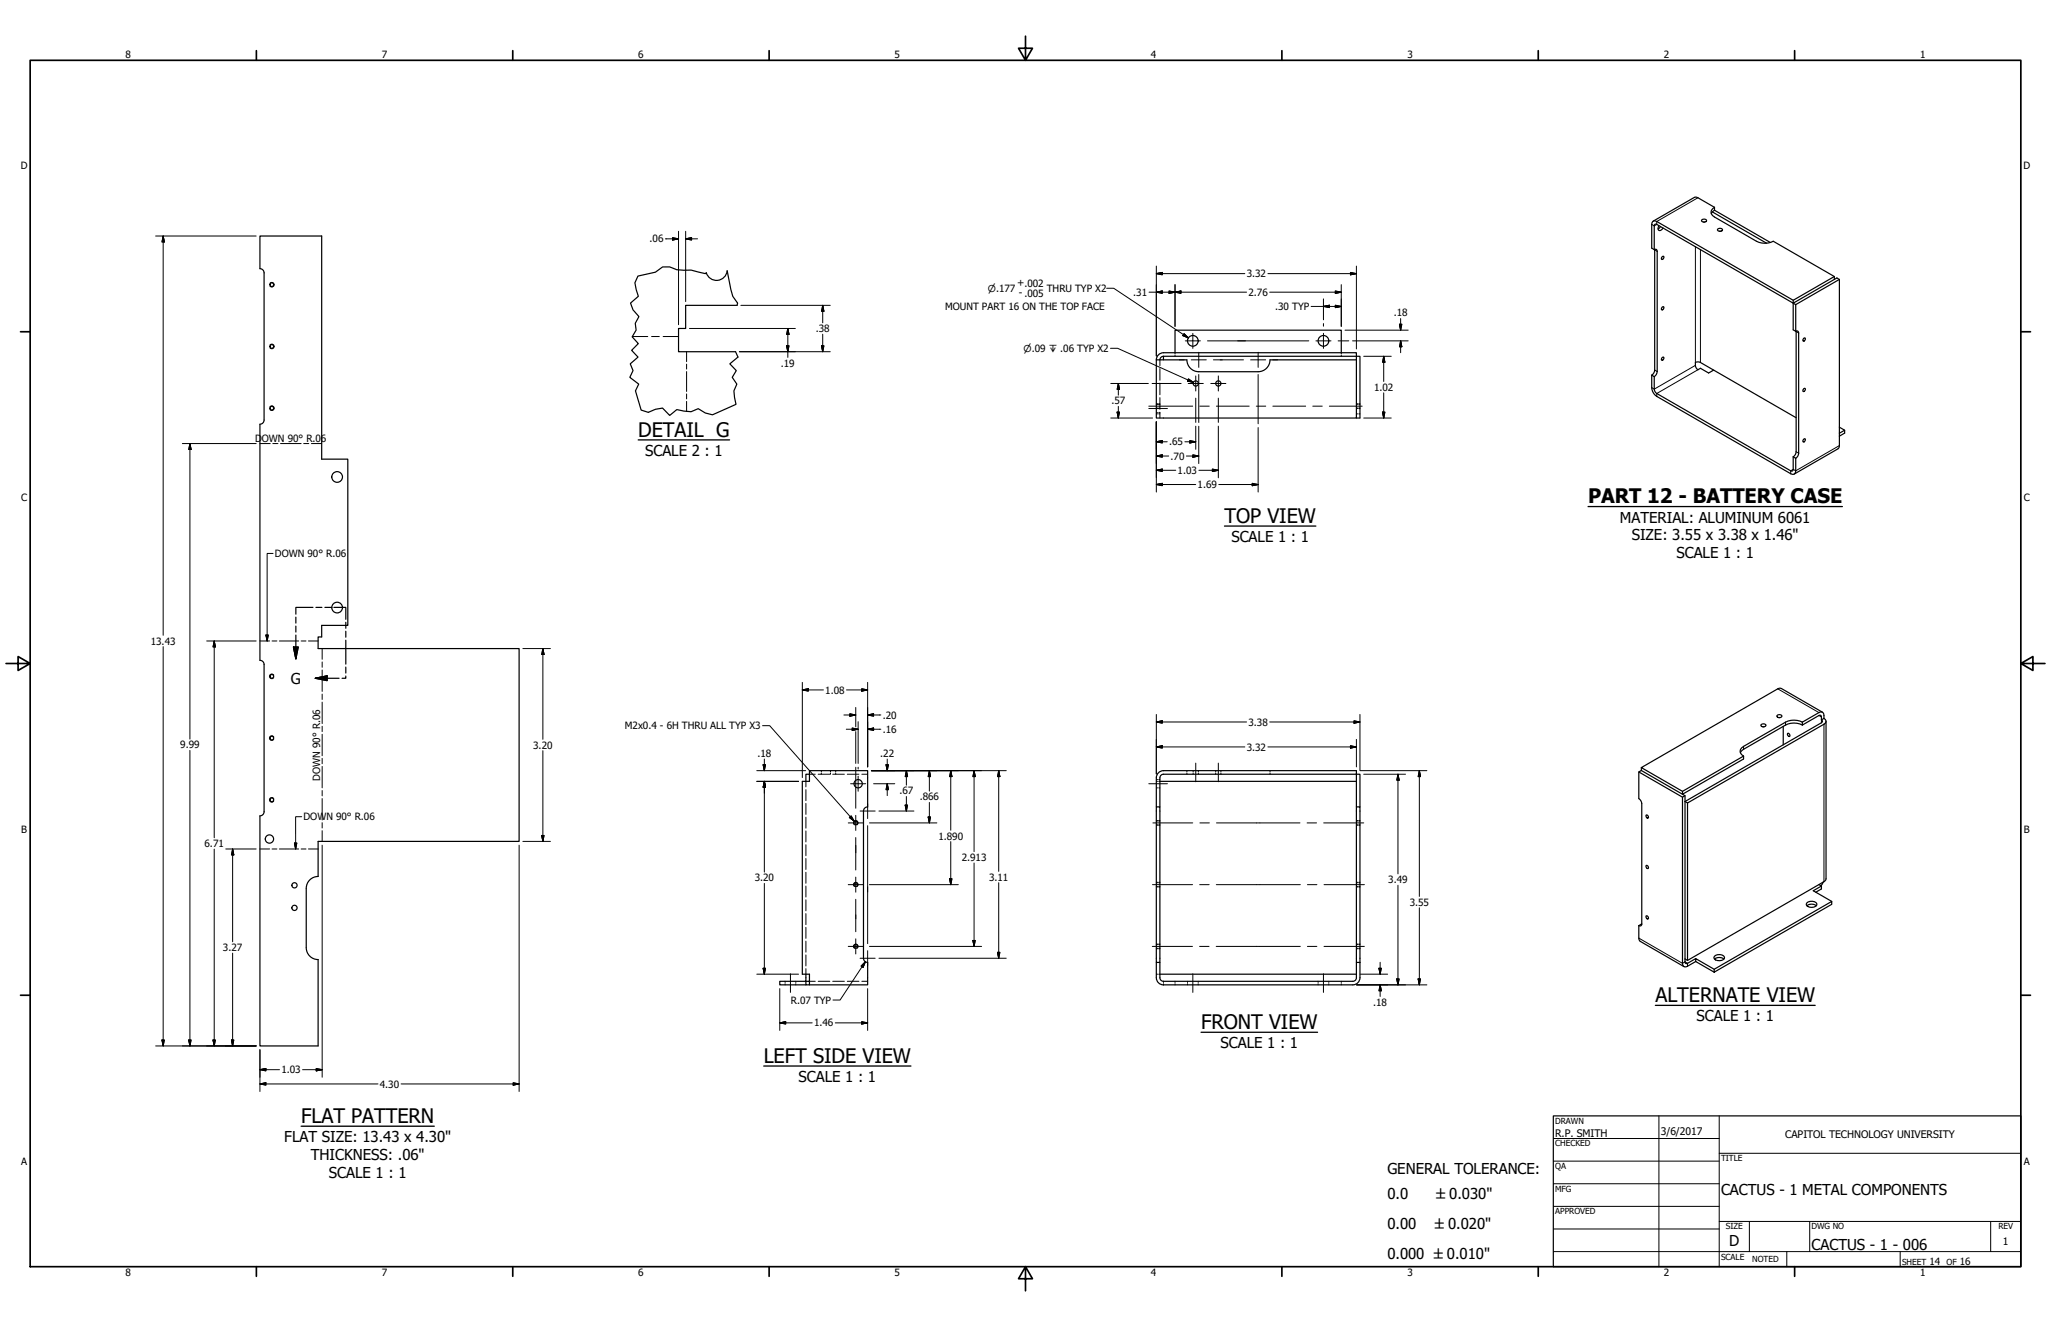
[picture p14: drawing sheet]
<svg xmlns="http://www.w3.org/2000/svg" width="864mm" height="559mm" viewBox="0 0 864 559" stroke-linecap="round" stroke-linejoin="round" font-family="sans-serif">
<defs><g id="words">
<g font-size="8.4">
<text x="268.7" y="183.9">DETAIL G</text>
<text x="668.7" y="211.9">PART 12 - BATTERY CASE</text>
<text x="515.6" y="220.2">TOP VIEW</text>
<text x="697" y="422">ALTERNATE VIEW</text>
<text x="505.7" y="433.3">FRONT VIEW</text>
<text x="321.6" y="447.5">LEFT SIDE VIEW</text>
<text x="126.8" y="472.9">FLAT PATTERN</text>
</g>
<g font-size="6.3">
<text x="271.6" y="192">SCALE 2 : 1</text>
<text x="682.1" y="220.1">MATERIAL: ALUMINUM 6061</text>
<text x="687.1" y="227.6">SIZE: 3.55 x 3.38 x 1.46&quot;</text>
<text x="518.5" y="228.3">SCALE 1 : 1</text>
<text x="705.9" y="235.1">SCALE 1 : 1</text>
<text x="122.5" y="287.9">G</text>
<text x="714.3" y="430.1">SCALE 1 : 1</text>
<text x="513.9" y="441.4">SCALE 1 : 1</text>
<text x="336.2" y="455.6">SCALE 1 : 1</text>
<text x="119.7" y="481">FLAT SIZE: 13.43 x 4.30&quot;</text>
<text x="130.9" y="488.5">THICKNESS: .06&quot;</text>
<text x="138.5" y="496.1">SCALE 1 : 1</text>
<text x="584.2" y="494.5">GENERAL TOLERANCE:</text>
<text x="724.7" y="503.4">CACTUS - 1 METAL COMPONENTS</text>
<text x="584.2" y="505.1">0.0</text>
<text x="584.2" y="517.5">0.00</text>
<text x="728.1" y="524.9">D</text>
<text x="762.8" y="526.2">CACTUS - 1 - 006</text>
<text x="584.2" y="530">0.000 ±0.010&quot;</text>
</g>
<g font-size="6">
<text x="604.7" y="505.1">±0.030&quot;</text>
<text x="604.2" y="517.5">±0.020&quot;</text>
</g>
<g font-size="4.4">
<text x="654.8" y="478.6">R.P. SMITH</text>
<text x="699.3" y="478">3/6/2017</text>
<text x="751.7" y="479.4">CAPITOL TECHNOLOGY UNIVERSITY</text>
<text x="843.4" y="524.2">1</text>
</g>
<g font-size="4.2">
<text x="52.8" y="24.4">8</text>
<text x="160.8" y="24.4">7</text>
<text x="268.7" y="24.4">6</text>
<text x="376.7" y="24.4">5</text>
<text x="484.6" y="24.4">4</text>
<text x="592.6" y="24.4">3</text>
<text x="700.5" y="24.4">2</text>
<text x="808.5" y="24.4">1</text>
<text x="8.7" y="71.4">D</text>
<text x="852" y="71.4">D</text>
<text x="273.5" y="102.1">.06</text>
<text x="524.9" y="116.8">3.32</text>
<text x="428.3" y="120.6">+.002</text>
<text x="429.1" y="124.8">- .005</text>
<text x="440.8" y="122.9">THRU TYP X2</text>
<text x="477.2" y="124.6">.31</text>
<text x="525.7" y="124.6">2.76</text>
<text x="398" y="130.5">MOUNT PART 16 ON THE TOP FACE</text>
<text x="536.9" y="130.6">.30 TYP</text>
<text x="586.8" y="133.3">.18</text>
<text x="343.5" y="139.9">.38</text>
<text x="328.8" y="154.4">.19</text>
<text x="578.6" y="164.6">1.02</text>
<text x="468" y="170.3">.57</text>
<text x="107.5" y="185.9">D</text>
<text x="110.3" y="185.9">OWN 90° R.06</text>
<text x="492.3" y="187.6">.65</text>
<text x="492.9" y="193.6">.70</text>
<text x="495.9" y="199.6">1.03</text>
<text x="504.3" y="205.6">1.69</text>
<text x="8.9" y="211.1">C</text>
<text x="852.2" y="211.1">C</text>
<text x="115.8" y="234.6">DOWN 90° R.06</text>
<text x="63.5" y="271.4">13.43</text>
<text x="347.5" y="292.1">1.08</text>
<text x="371.7" y="302.6">.20</text>
<text x="525.7" y="305.6">3.38</text>
<text x="263.1" y="307.1">M2x0.4 - 6H THRU ALL TYP X3</text>
<text x="371.7" y="308.6">.16</text>
<text x="75.9" y="315.1">9.99</text>
<text x="224.5" y="315.2">3.20</text>
<text x="524.9" y="316.1">3.32</text>
<text x="318.9" y="318.8">.18</text>
<text x="370.7" y="318.8">.22</text>
<text x="134.8" y="328.7" transform="rotate(-90 134.8 328.7)">DOWN 90° R.06</text>
<text x="378.7" y="334.5">.67</text>
<text x="387.3" y="337.1">.866</text>
<text x="127.8" y="345.4">DOWN 90° R.06</text>
<text x="8.9" y="350.8">B</text>
<text x="395.1" y="353.5">1.890</text>
<text x="852.2" y="350.8">B</text>
<text x="86.1" y="356.7">6.71</text>
<text x="404.9" y="362.5">2.913</text>
<text x="317.8" y="371.2">3.20</text>
<text x="416.5" y="370.9">3.11</text>
<text x="584.6" y="371.9">3.49</text>
<text x="593.6" y="381.4">3.55</text>
<text x="93.9" y="400.5">3.27</text>
<text x="333" y="422.6">R.07 TYP</text>
<text x="578.2" y="423.5">.18</text>
<text x="342.8" y="432.2">1.46</text>
<text x="118.5" y="452">1.03</text>
<text x="160" y="458">4.30</text>
<text x="8.9" y="490.5">A</text>
<text x="852.2" y="490.5">A</text>
<text x="812.4" y="532.6">14</text>
<text x="825.2" y="532.6">16</text>
<text x="52.8" y="537.5">8</text>
<text x="160.8" y="537.5">7</text>
<text x="268.7" y="537.5">6</text>
<text x="376.7" y="537.5">5</text>
<text x="484.6" y="537.5">4</text>
<text x="592.6" y="537.5">3</text>
<text x="700.5" y="537.5">2</text>
<text x="808.5" y="537.5">1</text>
</g>
<g font-size="4">
<text x="416" y="122.9">⌀.177</text>
<text x="431" y="148.2">⌀.09 ↧ .06 TYP X2</text>
</g>
<g font-size="3.5">
<text x="654.8" y="473.2">DRAWN</text>
<text x="654.8" y="482.8">CHECKED</text>
<text x="724.7" y="488.9">TITLE</text>
<text x="654.8" y="492.3">QA</text>
<text x="654.8" y="501.8">MFG</text>
<text x="654.8" y="511.4">APPROVED</text>
<text x="726.7" y="517.7">SIZE</text>
<text x="762.8" y="517.7">DWG NO</text>
<text x="841.4" y="517.7">REV</text>
<text x="724.7" y="530.4">SCALE</text>
<text x="737.8" y="531.4">NOTED</text>
<text x="800.9" y="532.6">SHEET</text>
<text x="819.6" y="532.6">OF</text>
</g>
</g></defs>
<!-- layer: Visible Narrow (ANSI) -->
<g fill="none" stroke="#000" stroke-width=".51">
<path d="M695.5 94.5v10M696.5 95.1v10M697.6 93.3l57.5 33.1 17.3-10M697.6 94.5l57.5 33.2v-1.3M698.5 95l-.4 1.4 .2 .5 .9 .1 1-1M699.2 95.4l-1.1 1M713.4 83.1l1.5 .2 7 4M716.5 92.6a1.26 1.26 0 0 1 2.1 .4 1.36 1.36 0 0 1-2.2-.1zM717.2 93.5h.6M721 89.2l22.8 13.2M721.9 87.3a2.15 2.15 0 0 0-1.5 2 2.15 2.15 0 0 0 1.5 2.1l17.7 10.2a7.8 7.8 0 0 0 7.1 0l25.7 14.8v1.3M721.9 88.5l-1.3 1.5"/>
<path d="M721.9 87.3v1.2M721.9 88.5l23.5 13.6M723.3 96.5a1.27 1.27 0 0 1 2 .4 1.09 1.09 0 0 1-1.2 .6 1.09 1.09 0 0 1-.8-1zM723.9 97.4h.6M306.2 114a4.5 4.5 0 0 1-4.1 4.1 4.5 4.5 0 0 1-4.7-3.2M699.9 108.1l.7-.1a.97 .97 0 0 1-.9 1.3l-.2-.3zM774.5 117.7l-18.4 10.6M310.4 128.6h-21.7v9.7h-3v9.8h24M699.9 129.3l.7-.1a.98 .98 0 0 1-.9 1.3l-.2-.3zM755.1 138.9v-11.2l18.3-10.6 1.1 .6v69.9M755.1 127.7l1 .6v11.2M486.9 151.5h12.9a5 5 0 0 0 5 5h25a5 5 0 0 0 5-5h36.3"/>
<path d="M486.9 151.5v24.5h84.2v-24.5M489.9 150v1.5M489.9 150h81.2M489.9 150l-.9 .3-.6 1.2M494.8 148.5v-9.5h70v9.5M571.1 150h1.5v26h-1.5M571.1 150v-1.5h-81.2l-1.3 .3-1 .9-.7 1.8M571.1 150v1.5M695.5 158v5.3M696.5 158.6v5.3M699.9 150.6l.7-.2a.97 .97 0 0 1-.9 1.3l-.2-.2zM713.9 152.6l1-.2 1.1 .2 40.3 23.3"/>
<path d="M716 155.1l3.4 2 2.2-1.2M759.5 142.5l.6-.1a.98 .98 0 0 1-.8 1.3l-.2-.3zM697.6 166.9l56.4 32.6M697.6 165.7l56.4 32.6M759.5 163.7l.6-.1a.98 .98 0 0 1-.8 1.3l-.2-.3zM774.5 179.9l2.2 1.3v1.2l-2.2 1.3M755.1 192.4v5.2M757.3 190.8l-.3 1.3-.9 .9v5.3M759.5 184.9l.6-.1a.98 .98 0 0 1-.8 1.3l-.2-.2zM776.7 181.2l-2.2 1.2M748.6 290.1l-57.5 33.1 17.3 10M734.1 315.5l-1.3 1.5"/>
<path d="M741.5 305.2a1.34 1.34 0 0 1 2.1 .3 1.14 1.14 0 0 1-1.2 .6 1.14 1.14 0 0 1-.9-.9zM742.2 306h.6M748.2 301.3a1.34 1.34 0 0 1 2.1 .3 1.14 1.14 0 0 1-1.1 .6 1.14 1.14 0 0 1-1-.9zM748.9 302.2h.6M750.9 305.9v7.7M752.7 308.9l.3-.2a.93 .93 0 0 1 .5 1.5 .97 .97 0 0 1-.8-1.3zM766.9 303.1v-1.6l-.6-.3-7.4 4.1M766.9 303.1l.5 .6-.5 .7-57.4 33.1M768 302.5a2.14 2.14 0 0 0-.9-2.7l-1.2 .3-7 4M768 302.5a1.3 1.3 0 0 1 .9 1.2 1.3 1.3 0 0 1-.9 1.3l-57.4 33.1-1.1-.6M768 302.5l-1.1 .6M340.8 326h-1.5v3"/>
<path d="M486.9 339.8l.1-13 .6-1.1 1.6-1.1 81.9-.1v1.5l-81.7 .1-.7 .5-.3 .9v12.3M486.9 339.8h1.5v65.5h-1.5zM488.4 329h82.7M571.1 339.8v-13.8h1.5v13.8M690 325.1l18.4 10.6M691.1 324.5l-1.1 .6v11.2l.9 .9 .4 1.2v50.7l-.4 .8-.9-.1M691.1 324.5l18.4 10.6v2.4M691.1 323.2v1.3M708.4 333.2l25.7-14.8v1.2l-25.7 14.9zM709.5 335.1l-1.1 .6v70M709.5 337.5v67.5M710.6 338.1v66.3"/>
<path d="M693.1 343.3l.3-.2a.92 .92 0 0 1 .5 1.4 .98 .98 0 0 1-.8-1.2zM134 369.1a5 5 0 0 0-5.1 5l.1 25a5 5 0 0 0 4.9 5v36.3h-24.5v-96.8l1.3-.6 .5-1.2v-62l-.5-1.2-1.2-.5-.1-99.5 1.3-.5 .5-1.2v-62l-.5-1.2-1.2-.6-.1-13.7h26.1v94h10.9v70h-10.9v4.8h-1.6v4.9h84.7v81.2h-84.7v14.8M693.1 364.5l.3-.1a.92 .92 0 0 1 .5 1.4 .98 .98 0 0 1-.8-1.3zM766.9 373.1l-3.4 2 7.8 4.5M766.9 374.3l-2.3 1.4M768.9 370l-.9 1.3-57.4 33.1-1.1-.6M690 389.8v5.2M691.3 389.2l-1.3 .6M693.1 385.7l.3-.1a.92 .92 0 0 1 .5 1.4 .98 .98 0 0 1-.8-1.3zM760.8 380.2a2.93 2.93 0 0 1 4.2 .4 2.5 2.5 0 0 1-4.3 .7zM760.8 381.4a3.2 3.2 0 0 1 4 0M339.3 410.2v3h-11v1.5h11"/>
<path d="M340.8 413.2h-1.5v1.5h1.5v-4.5h-3v-81.2h3v-4.5h24.5v15.3l-1.2 .5-.5 1.2v62l.5 1.3 1.2 .5v9.4h-24.5M486.9 405.3l.1 7.1 1 1.7 1.9 .6h79.7l1.9-.6 .8-1 .3-1.4v-71.9h-1.5v65.5h1.5M488.4 410.2h82.7M488.4 405.3l.1 6.9 .5 .7 .9 .3h79.7l.9-.3 .6-.7v-6.9M714 404.9v-1.2l7.8 4.5M714 404.9l7.8 4.5M714 403.7l-3.4 2M714 404.9l-3.4 2M721.8 408.2l49.5-28.6v1.2l-49.5 28.6zM721.9 402.7a2.93 2.93 0 0 1 4.2 .4 2.5 2.5 0 0 1-4.3 .6zM721.9 403.9a3.2 3.2 0 0 1 4 0"/>
<circle cx="114.5" cy="119.9" r=".79"/>
<circle cx="114.5" cy="145.9" r=".79"/>
<circle cx="502.3" cy="143.5" r="2.25"/>
<circle cx="557.3" cy="143.5" r="2.25"/>
<circle cx="114.5" cy="171.9" r=".79"/>
<circle cx="503.5" cy="161.5" r="1.1"/>
<circle cx="513" cy="161.5" r="1.1"/>
<circle cx="142" cy="200.9" r="2.25"/>
<circle cx="142" cy="255.8" r="2.25"/>
<circle cx="114.5" cy="284.8" r=".79"/>
<circle cx="114.5" cy="310.8" r=".79"/>
<circle cx="114.5" cy="336.8" r=".79"/>
<circle cx="361.3" cy="330" r="1.75"/>
<circle cx="113.5" cy="353.3" r="1.75"/>
<circle cx="360.3" cy="346.5" r=".79"/>
<circle cx="124" cy="372.8" r="1.1"/>
<circle cx="360.3" cy="372.5" r=".79"/>
<circle cx="124" cy="382.3" r="1.1"/>
<circle cx="360.3" cy="398.5" r=".79"/>
</g>
<!-- layer: Border (ANSI) -->
<g fill="none" stroke="#000" stroke-width=".42">
<path d="M714.9 83.3l-17.3 10v1.2l-1.1 .6-1-.6M696.7 105.2l1.1 .6M713.9 103.9v48.7M716 105.1v47.5M756.3 139.6l1 .6M696.7 155.8l1.1 .7M713.9 153.9l-17.4 10-1-.6M714.9 155.7l-17.3 10v1.2M756.3 190.2l1 .6M774.5 187.6l-18.4 10.7-1-.7-1.1 .7v1.2M748.6 290.1l17.3 10M734.1 314.3v1.2"/>
<path d="M751.8 304.1v1.2M765.9 301.3l1 .6M766.9 303.1v1.3M768 305v66.3M690 395l18.4 10.7 1.1-.7 1.1 .7v1.2"/>
</g>
<g fill="none" stroke="#000" stroke-width=".51">
<path d="M697.6 93.3a1.3 1.3 0 0 0-1.5-.2 1.3 1.3 0 0 0-.6 1.4M697.6 94.5l-.7-.1-.4 .7M713.4 83.1l-17.3 10M695.5 104.5l1 .6 .9-.1 .4 .8v50.7l-.4 1.2-.9 .9-1-.6 .9-.9 .3-1.3v-50.8M755.1 138.9l1 .6 .9-.1 .3 .8v50.6M756.3 139.4v50.8l-.4 1.3-.8 .9 1 .6M713.9 152.6a2.9 2.9 0 0 0 1 3.1l1.1-.6M695.5 163.3a4.6 4.6 0 0 0 2.1 3.6M696.5 163.9l.4 1 .7 .8M755.1 197.6l-.4 .7h-.7M756.1 198.3a1.3 1.3 0 0 1-.6 1.3 1.3 1.3 0 0 1-1.5-.1M774.5 187.6l-.6 1.4-18.4 10.6"/>
<path d="M124.6 259.9v2.5M131.8 255.8h-7.2v2.8M133 255.8h2.5M136.8 255.8h2.5M140.6 255.8h5v5M123.6 272.5h2l-1 5zM124.6 263.7v2.5M124.6 267.4v10.1M145.6 262.1v2.5M145.6 265.8v2.5M145.6 269.6v10M132.7 285.6l5-1v2z"/>
<path d="M132.7 285.6h10.1M145.6 284.7v.9h-1.6M145.6 280.9v2.5M748.6 290.1l1.5-.2 17.3 10M734.1 315.5l17.7-10.2a7.8 7.8 0 0 1 7.1 0v-1.2a7.8 7.8 0 0 0-7.1 0l-17.7 10.2a2.16 2.16 0 0 0-1.4 2 2.16 2.16 0 0 0 1.4 2.1M768.9 303.7v66.3M765.9 372.5l1 .6v1.2M767.7 371.4l-.9 1.6M690 395l.7 1.4 18.4 10.6M708.4 405.7a1.3 1.3 0 0 0 .7 1.3 1.3 1.3 0 0 0 1.5-.1M709.5 405l.3 .7h.8"/>
</g>
<!-- layer: Symbol (ANSI) -->
<path d="M268.7 185.2h38.5M668.7 213.3h107.1M515.6 221.5h38.5M505.7 434.7h49.1M697 423.4h67.3M321.6 448.9h62M126.8 474.2h56.1" fill="none" stroke="#000" stroke-width=".55"/>
<!-- layer: Dimension (ANSI) -->
<g fill="none" stroke="#000" stroke-width=".42">
<path d="M113.6 119.3l1.2-.4 .6 1-.6 .9-1.2-.3M557.3 136.3v1.1M113.6 145.3l1.2-.4 .6 1-.6 .9-1.2-.3M496.6 151.5h2M501.6 151.5h6.3M502.3 140.4v3.1h-3.2M503.5 158.3v6.4M504.8 148.4v6.3M504.8 157.7v20.2M505.4 143.5h-3.1v3.2M508.4 143.5h42.7M510.9 151.5h12.7"/>
<path d="M513 158.3v6.4M526.6 151.5h6.3M529.8 148.4v6.3M529.8 157.7v20.8M535.9 151.5h2M554.1 143.5h6.3M557.3 140.4v6.3M563.4 143.5h4.5M113.6 171.3l1.2-.4 .6 1-.6 .9-1.2-.3M483.7 172h7.9M483.7 171h18.5M485.1 161.5h12.2"/>
<path d="M486.9 170h.5M486.9 172h.5M487.9 170h.5M487.9 172h.5M500.3 161.5h6.4M503.5 167.7v10.2M505.2 171h4M509.8 161.5h6.4M512.2 171h13.8M513 167.7v10.2M529 171h4M536 171h13.8"/>
<path d="M552.8 171h4M559.7 171h13.9M571.1 170h.5M571.1 172h.5M572.1 170h.5M572.1 172h.5M115.3 284.2l-1.2-.3-.7 .9 .7 1 1.2-.4M115.3 310.2l-1.2-.3-.7 .9 .7 1 1.2-.4M115.3 336.2l-1.2-.3-.7 .9 .7 1 1.2-.4M358.2 330h6.3M360.3 323.1v17.3M361.3 323.1v.8"/>
<path d="M361.3 326.9v6.3M365.3 338.4v6.3M483.7 330h7.9M503.5 321.4v7.8M513 321.4v7.8M357.2 346.5h6.3M359.7 347.3l-.3-1.1 .9-.7 1 .7-.4 1.1M360.3 343.4v6.3M360.3 352.7v13.7M362.2 341.5h6.3M365.3 347.7v49.7M485.4 346.5h16.8"/>
<path d="M486.9 345.5h.5M486.9 347.5h.5M487.9 345.5h.5M487.9 347.5h.5M505.2 346.5h4M512.2 346.5h35.2M550.4 346.5h4M557.4 346.5h16.8M571.1 345.5h.5M571.1 347.5h.5M572.1 345.5h.5M572.1 347.5h.5"/>
<path d="M357.2 372.5h6.3M359.7 373.3l-.3-1.1 .9-.7 1 .7-.4 1.1M360.3 369.4v6.3M360.3 378.7v13.7M485.3 372.5h16.8M486.9 371.5h.5M486.9 373.5h.5M487.9 371.5h.5M487.9 373.5h.5M505.1 372.5h4M512.1 372.5h35.4M550.5 372.5h4"/>
<path d="M557.5 372.5h17M571.1 371.5h.5M571.1 373.5h.5M572.1 371.5h.5M572.1 373.5h.5M357.2 398.5h6.3M359.7 399.3l-.3-1.1 .9-.7 1 .7-.4 1.1M360.3 395.4v6.3M485.2 398.5h16.9M486.9 397.5h.5M486.9 399.5h.5M487.9 397.5h.5"/>
<path d="M487.9 399.5h.5M505.1 398.5h4M512.1 398.5h35.4M550.5 398.5h4M557.5 398.5h17M571.1 397.5h.5M571.1 399.5h.5M572.1 397.5h.5M572.1 399.5h.5M332.8 410.1v7.8M362.2 403.5h6.3M365.3 400.4v6.3"/>
<path d="M502.3 410.1v7.8M557.3 410.1v7.8"/>
</g>
<!-- layer: Center Mark (ANSI) -->
<g fill="none" stroke="#000" stroke-width=".42">
<path d="M266.3 141.7h6.4M274.4 141.7h3.2M279.2 141.7h6.5M289.1 148.1v4.2M289.1 153.3v2.1M289.1 156.5v8.3M289.1 165.9v2.1M289.1 169v4.2M109.4 186.8h4.4M114.9 186.8h2.1M118.1 186.8h8.7M127.9 186.8h2.1"/>
<path d="M131.1 186.8h4.4M109.4 269.9h4.1M114.6 269.9h2M117.6 269.9h8.2M126.8 269.9h2M129.9 269.9h4M135.6 273.1v4.5M135.6 278.8v2.2M135.6 282.1v9.1M135.6 292.3v2.2M135.6 295.7v9M135.6 305.8v2.3"/>
<path d="M135.6 309.2v9M135.6 319.4v2.2M135.6 322.7v9.1M135.6 332.9v2.2M135.6 336.3v9M109.4 357.5h4.1M114.6 357.5h2M117.6 357.5h8.2M126.8 357.5h2M129.9 357.5h4M135.6 346.4v2.3M135.6 349.8v4.5"/>
</g>
<!-- layer: Hidden (ANSI) -->
<g fill="none" stroke="#000" stroke-width=".42">
<path d="M488.4 151.5v2.5M488.4 155.2v4.9M494.8 148.5v.5M494.8 149.5v.5M564.8 148.5v.5M564.8 149.5v.5M486.9 174.3h.5M486.9 173.8h.5M486.9 170.3h.5M486.9 170.2h.5M486.9 171.8h.5M487.9 174.3h.5"/>
<path d="M487.9 173.8h.5M487.9 170.3h.5M487.9 170.2h.5M487.9 171.8h.5M488.4 161.3v4.9M488.4 167.5v4.9M488.4 173.6v2.4M571.1 174.3h.5M571.1 170.2h.5M571.1 171.8h.5M572.1 174.3h.5M572.1 170.2h.5"/>
<path d="M572.1 171.8h.5M339.3 329v2.3M339.3 332.5v4.6M339.3 338.3v4.6M340.8 326h2.5M344.5 326h4.9M345.8 324.5v.5M345.8 325.5v.5M349.7 324.5v.5M349.7 325.5v.5M350.6 326h4.9M351.9 324.5v.5"/>
<path d="M351.9 325.5v.5M356.8 326h4.9M362.9 326h2.4M486.9 329h.5M486.9 331.8h.5M486.9 328.3h.5M487.9 329h.5M487.9 331.8h.5M487.9 328.3h.5M499.8 324.5v.5M499.8 325.5v.5M502.4 324.5v.5"/>
<path d="M502.4 325.5v.5M504.6 324.5v.5M504.6 325.5v.5M511.9 324.5v.5M511.9 325.5v.5M514.1 324.5v.5M514.1 325.5v.5M534.8 324.5v.5M534.8 325.5v.5M339.3 344.1v4.6M339.3 349.9v4.6M339.3 355.7v4.6"/>
<path d="M486.9 345.7h.5M486.9 347.3h.5M487.9 345.7h.5M487.9 347.3h.5M571.1 345.7h.5M571.1 347.3h.5M572.1 345.7h.5M572.1 347.3h.5M339.3 361.5v4.6M339.3 367.3v4.7M339.3 373.1v4.7M339.3 378.9v4.7"/>
<path d="M486.9 371.7h.5M486.9 373.3h.5M487.9 371.7h.5M487.9 373.3h.5M571.1 371.7h.5M571.1 373.3h.5M572.1 371.7h.5M572.1 373.3h.5M339.3 384.7v4.7M339.3 390.5v4.6M339.3 396.3v4.6M486.9 397.7h.5"/>
<path d="M486.9 399.3h.5M487.9 397.7h.5M487.9 399.3h.5M571.1 397.7h.5M571.1 399.3h.5M572.1 397.7h.5M572.1 399.3h.5M330.6 413.2v.5M330.6 414.2v.5M335.1 413.2v.5M335.1 414.2v.5M339.3 402.1v4.6"/>
<path d="M339.3 407.9v2.3M340.8 413.2h2.5M344.5 413.2h4.9M350.6 413.2h4.9M356.8 413.2h4.9M362.9 413.2h2.4M486.9 410.2h.5M487.9 410.2h.5M489.9 413.2v.5M489.9 414.2v.5M494.8 413.2v.5M494.8 414.2v.5"/>
<path d="M500 413.2v.5M500 414.2v.5M504.5 413.2v.5M504.5 414.2v.5M555 413.2v.5M555 414.2v.5M559.5 413.2v.5M559.5 414.2v.5M564.8 413.2v.5M564.8 414.2v.5"/>
</g>
<!-- layer: Title (ANSI) -->
<path d="M297.4 114.9l-.4 .3-6-1.5-6-.1-3-1.2h-3l-3 2.2-7.4 1.7-1.3 2.8 1.5 5.7-3.3 2.8 1 2.9 2.5 2.8-1.5 2.9 .3 2.8-1.6 2.8 2.6 2.9-2.9 2.8 2.7 2.9-3.2 2.8 1.1 2.9-1.3 2.8 3.7 2.8-1.3 2.9 2.4 8.1 3 .9 3-1.2 3-.6 3 3.1 3-2.4 6 .9 3-1.3 3 1.8 3 .8 9.9-4.4-.9-5.7 1.3-2.9-2-2.8 1.7-2.8-2.7-2.9 3.4-2.8-1-2.3M306.2 114l2.3 10.8 2.1 2.8-.2 1" fill="none" stroke="#000" stroke-width=".51"/>
<!-- layer: Border (ANSI) -->
<path d="M123.6 272.5l1 5zM123.6 272.5h2l-1 5zM132.7 285.6l5-1zM132.7 285.6l5-1v2z" fill="#000" stroke="#000" stroke-width=".51"/>
<!-- layer: Dimension (ANSI) -->
<g fill="none" stroke="#000" stroke-width=".71">
<path d="M431.8 15.2v10.2l-2.9-5.1h5.8l-2.9 5.1M12.7 25.4h838.2v508h-838.2zM107.9 21.3v4.1M215.9 21.3v4.1M323.8 21.3v4.1M539.8 21.3v4.1M647.7 21.3v4.1M755.6 21.3v4.1M8.6 139.7h4.1M850.9 139.7h4.1M2.5 279.4h10.2l-5.1-2.9v5.8l5.1-2.9M850.9 279.4l5.1 2.9v-5.8l-5.1 2.9h10.2"/>
<path d="M8.6 419.1h4.1M850.9 419.1h4.1M107.9 533.4v4.1M215.9 533.4v4.1M323.8 533.4v4.1M431.8 533.4l2.9 5.1h-5.8l2.9-5.1v10.2M539.8 533.4v4.1M647.7 533.4v4.1M755.6 533.4v4.1"/>
</g>
<!-- layer: Visible (ANSI) -->
<g fill="none" stroke="#000" stroke-width=".42">
<path d="M654 479.4h69.9M698.5 469.9v63.5M723.9 469.9v63.5M654 488.9h69.9M654 498.5h69.9M723.9 485.6h127M654 508h69.9M654 517.5h69.9M723.9 514.3h127M736.6 514.3v12.7M762 514.3v12.7M838.2 514.3v12.7"/>
<path d="M654 527h196.9M752.3 527v6.4M800.1 527v6.4"/>
</g>
<path d="M654 469.9h196.9v63.5h-196.9z" fill="none" stroke="#000" stroke-width=".51"/>
<!-- layer: Centerline (ANSI) -->
<g fill="none" stroke="#000" stroke-width=".42">
<path d="M65.5 99.4h42.4M68.7 99.4l.5 2.5h-1zM68.7 99.4v168.1M285.7 97.4v39.3M288.7 97.4v29.6M280.1 100.6h5.6M283.2 100.1l2.5 .5-2.5 .5zM288.7 100.6l2.5-.5v1zM288.7 100.6h5M486.9 115.2l2.5-.5v1zM486.9 112.1v37.8M486.9 115.2h37.2"/>
<path d="M494.8 119.9v17.5M533.9 115.2h37.2M564.8 119.9v17.5M568.6 114.7l2.5 .5-2.5 .5zM571.1 112.1v34.8M290.3 138.3h44.6M312 128.6h37.6M331.7 138.3l.5 2.5h-1zM331.7 138.3v12.2M346.4 128.6l.5 2.5h-1zM346.4 128.6v7.3M483.8 123h41.1"/>
<path d="M486.9 123l2.5-.5v1zM492.3 122.5l2.5 .5-2.5 .5zM494.8 123l2.5-.5v1zM534.6 123h30.2M552.1 129h12.7M557.3 129l2.5-.5v1zM557.3 125.9v8.8M562.3 128.5l2.5 .5-2.5 .5zM562.3 122.5l2.5 .5-2.5 .5zM566.3 139h26.6M589.3 136.5h1l-.5 2.5zM589.8 134.1v4.9"/>
<path d="M311.3 148.1h38.3M331.2 145.6h1l-.5 2.5zM345.9 145.6h1l-.5 2.5zM346.4 140.7v7.4M569.5 143.5h23.4M574.2 150h11.6M582.6 150l.5 2.5h-1zM582.6 150v10.6M589.8 143.5l.5 2.5h-1zM589.8 143.5v5M467.7 176h17.6M467.7 161.5h15.8"/>
<path d="M470.4 173.5h1l-.5 2.5zM470.9 161.5l.5 2.5h-1zM470.9 161.5v4.9M470.9 171.1v4.9M486.9 177.6v29.6M503.5 179.5v9.7M504.8 179.5v15.7M513 179.4v21.8M574.2 176h11.6M582.1 173.5h1l-.5 2.5zM582.6 165.4v10.6M76.8 186.8h31.1"/>
<path d="M80 186.8l.5 2.5h-1zM80 186.8v124.4M486.9 192l2.5-.5v1zM486.9 186l2.5-.5v1zM486.9 198l2.5-.5v1zM486.9 192h5.2M486.9 186h4.6M486.9 198h8.2M498.9 186h4.6M499.5 192h5.3M501 185.5l2.5 .5-2.5 .5zM502.3 191.5l2.5 .5-2.5 .5z"/>
<path d="M504.8 198h8.2M510.5 197.5l2.5 .5-2.5 .5zM529.8 180v27.2M486.9 204l2.5-.5v1zM486.9 204h16.6M513.2 204h16.6M527.3 203.5l2.5 .5-2.5 .5zM68.7 272.3v168.1M87 269.9h20.9M90.2 269.9l.5 2.5h-1zM90.2 269.9v82.9M220.2 273.1h11.6"/>
<path d="M228.6 273.1l.5 2.5h-1zM228.6 273.1v38.2M337.8 290.5l2.5-.5v1zM337.8 290.5h8.9M337.8 287.4v40M356.4 290.5h8.9M360.3 297.9v8.2M362.8 290l2.5 .5-2.5 .5zM365.3 287.4v35.5M80 316v124.4M228.6 316.1v38.2M321.8 319.6v4.9"/>
<path d="M355.3 301.1h5M356.3 307.1h5M357.8 300.6l2.5 .5-2.5 .5zM358.8 306.6l2.5 .5-2.5 .5zM360.3 308.1v13.4M361.3 303.9v17.6M365.3 307.1l2.5-.5v1zM365.3 301.1l2.5-.5v1zM365.3 307.1h5.6M365.3 301.1h5.6M373.6 319.6v4.9M486.9 304l2.5-.5v1z"/>
<path d="M486.9 314.5l2.5-.5v1zM486.9 304h38M486.9 300.9v25M486.9 314.5h37.2M533.9 314.5h37.2M534.6 304h38M568.6 314l2.5 .5-2.5 .5zM570.1 303.5l2.5 .5-2.5 .5zM571.1 311.4v11.5M572.6 300.9v23.5M318.7 324.5h20.5M318.7 329h17.5"/>
<path d="M321.3 322h1l-.5 2.5zM321.8 329l.5 2.5h-1zM321.8 329v38.2M366.9 324.5h56.8M367.8 330h9M373.1 322h1l-.5 2.5zM373.6 330l.5 2.5h-1zM373.6 330v5M381.1 339h1l-.5 2.5zM381.6 324.5l.5 2.5h-1zM381.6 324.5v6.1M381.6 335.4v6.1"/>
<path d="M391.3 324.5l.5 2.5h-1zM391.3 324.5v8.6M391.3 337.9v8.6M400.3 324.5l.5 2.5h-1zM400.3 324.5v25.1M410.1 324.5l.5 2.5h-1zM410.1 324.5v34.1M420.5 324.5l.5 2.5h-1zM420.5 324.5v42.4M572.7 324.5h28.1M574.2 326h17.6M588.6 326l.5 2.5h-1z"/>
<path d="M588.6 326v42M597.6 324.5l.5 2.5h-1zM597.6 324.5v53M90.2 357.6v82.8M95.1 357.5h12.8M97.9 357.5l.6 2.5h-1zM97.9 357.5v39.1M135.6 355.9v97.7M218.6 355.9v103.7M220.2 354.3h11.6M228.1 351.8h1l-.5 2.5zM366.1 346.5h28.4"/>
<path d="M370.1 341.5h14.7M390.8 344h1l-.5 2.5zM400.3 354.4v18.1M321.8 372v38.2M366.1 372.5h37.4M399.8 370h1l-.5 2.5zM410.1 363.4v35.1M420.5 371.7v31.8M588.6 372.8v41.9M366.1 398.5h47.2M409.6 396h1l-.5 2.5zM597.6 382.3v32.4"/>
<path d="M97.9 401.4v39M318.7 410.2h14M321.3 407.7h1l-.5 2.5zM328.3 416.3v17.6M332.9 410.2h3.3M364.4 405l-1 2.4-.8-.6zM364.4 405l-10.7 16.1h-3M365.3 416.3v17.6M370.1 403.5h53.6M420 401h1l-.5 2.5zM571.2 414.7h29.6M572.7 410.2h11.6"/>
<path d="M580.6 407.7h1l-.5 2.5zM581.1 414.7l.5 2.5h-1zM581.1 405.2v5M581.1 414.7v4.9M588.1 412.2h1l-.5 2.5zM597.1 412.2h1l-.5 2.5zM68.2 437.9h1l-.5 2.5zM79.5 437.9h1l-.5 2.5zM89.7 437.9h1l-.5 2.5zM97.5 437.9h1l-.6 2.5zM328.3 430.7l2.5-.5v1zM328.3 430.7h13.7"/>
<path d="M351.7 430.7h13.6M362.8 430.2l2.5 .5-2.5 .5zM65.5 440.4h42.4M109.4 450.4l2.6-.5v1zM109.4 456.4l2.6-.5v1zM109.4 450.4h8.3M109.4 442v17.6M109.4 456.4h49.8M127.4 450.4h8.2M133.1 449.9l2.5 .5-2.5 .5zM168.9 456.4h49.7M216.1 455.9l2.5 .5-2.5 .5z"/>
</g>
<g fill="#000" stroke="#000" stroke-width=".42">
<path d="M68.7 99.4l.5 2.5zM68.7 99.4l.5 2.5h-1zM283.2 101.1l2.5-.5zM283.2 100.1l2.5 .5-2.5 .5zM288.7 100.6l2.5-.5zM288.7 100.6l2.5-.5v1zM486.9 115.2l2.5-.5zM486.9 115.2l2.5-.5v1zM568.6 115.7l2.5-.5zM568.6 114.7l2.5 .5-2.5 .5zM346.4 128.6l.5 2.5zM346.4 128.6l.5 2.5h-1z"/>
<path d="M486.9 123l2.5-.5zM486.9 123l2.5-.5v1zM492.3 123.5l2.5-.5zM492.3 122.5l2.5 .5-2.5 .5zM494.8 123l2.5-.5zM494.8 123l2.5-.5v1zM557.3 129l2.5-.5zM557.3 129l2.5-.5v1zM562.3 129.5l2.5-.5zM562.3 128.5l2.5 .5-2.5 .5zM562.3 123.5l2.5-.5zM562.3 122.5l2.5 .5-2.5 .5z"/>
<path d="M589.3 136.5l.5 2.5zM589.3 136.5h1l-.5 2.5zM331.2 145.6l.5 2.5zM331.2 145.6h1l-.5 2.5zM331.7 138.3l.5 2.5zM331.7 138.3l.5 2.5h-1zM345.9 145.6l.5 2.5zM345.9 145.6h1l-.5 2.5zM582.6 150l.5 2.5zM582.6 150l.5 2.5h-1zM589.8 143.5l.5 2.5zM589.8 143.5l.5 2.5h-1z"/>
<path d="M470.4 173.5l.5 2.5zM470.4 173.5h1l-.5 2.5zM470.9 161.5l.5 2.5zM470.9 161.5l.5 2.5h-1zM582.1 173.5l.5 2.5zM582.1 173.5h1l-.5 2.5zM80 186.8l.5 2.5zM80 186.8l.5 2.5h-1zM486.9 192l2.5-.5zM486.9 192l2.5-.5v1zM486.9 186l2.5-.5zM486.9 186l2.5-.5v1z"/>
<path d="M486.9 198l2.5-.5zM486.9 198l2.5-.5v1zM501 186.5l2.5-.5zM501 185.5l2.5 .5-2.5 .5zM502.3 192.5l2.5-.5zM502.3 191.5l2.5 .5-2.5 .5zM510.5 198.5l2.5-.5zM510.5 197.5l2.5 .5-2.5 .5zM486.9 204l2.5-.5zM486.9 204l2.5-.5v1zM527.3 204.5l2.5-.5zM527.3 203.5l2.5 .5-2.5 .5z"/>
<path d="M90.2 269.9l.5 2.5zM90.2 269.9l.5 2.5h-1zM228.6 273.1l.5 2.5zM228.6 273.1l.5 2.5h-1zM337.8 290.5l2.5-.5zM337.8 290.5l2.5-.5v1zM362.8 291l2.5-.5zM362.8 290l2.5 .5-2.5 .5zM357.8 301.6l2.5-.5zM357.8 300.6l2.5 .5-2.5 .5zM358.8 307.6l2.5-.5zM358.8 306.6l2.5 .5-2.5 .5z"/>
<path d="M365.3 307.1l2.5-.5zM365.3 307.1l2.5-.5v1zM365.3 301.1l2.5-.5zM365.3 301.1l2.5-.5v1zM486.9 304l2.5-.5zM486.9 304l2.5-.5v1zM486.9 314.5l2.5-.5zM486.9 314.5l2.5-.5v1zM568.6 315l2.5-.5zM568.6 314l2.5 .5-2.5 .5zM570.1 304.5l2.5-.5zM570.1 303.5l2.5 .5-2.5 .5z"/>
<path d="M321.3 322l.5 2.5zM321.3 322h1l-.5 2.5zM321.8 329l.5 2.5zM321.8 329l.5 2.5h-1zM373.1 322l.5 2.5zM373.1 322h1l-.5 2.5zM373.6 330l.5 2.5zM373.6 330l.5 2.5h-1zM381.1 339l.5 2.5zM381.1 339h1l-.5 2.5zM381.6 324.5l.5 2.5zM381.6 324.5l.5 2.5h-1z"/>
<path d="M391.3 324.5l.5 2.5zM391.3 324.5l.5 2.5h-1zM400.3 324.5l.5 2.5zM400.3 324.5l.5 2.5h-1zM410.1 324.5l.5 2.5zM410.1 324.5l.5 2.5h-1zM420.5 324.5l.5 2.5zM420.5 324.5l.5 2.5h-1zM588.6 326l.5 2.5zM588.6 326l.5 2.5h-1zM597.6 324.5l.5 2.5zM597.6 324.5l.5 2.5h-1z"/>
<path d="M228.1 351.8l.5 2.5zM228.1 351.8h1l-.5 2.5zM390.8 344l.5 2.5zM390.8 344h1l-.5 2.5zM97.9 357.5l.6 2.5zM97.9 357.5l.6 2.5h-1zM399.8 370l.5 2.5zM399.8 370h1l-.5 2.5zM409.6 396l.5 2.5zM409.6 396h1l-.5 2.5zM321.3 407.7l.5 2.5zM321.3 407.7h1l-.5 2.5z"/>
<path d="M364.4 405l-1 2.4zM364.4 405l-1 2.4-.8-.6zM420 401l.5 2.5zM420 401h1l-.5 2.5zM580.6 407.7l.5 2.5zM580.6 407.7h1l-.5 2.5zM581.1 414.7l.5 2.5zM581.1 414.7l.5 2.5h-1zM588.1 412.2l.5 2.5zM588.1 412.2h1l-.5 2.5zM597.1 412.2l.5 2.5zM597.1 412.2h1l-.5 2.5z"/>
<path d="M68.2 437.9l.5 2.5zM68.2 437.9h1l-.5 2.5zM79.5 437.9l.5 2.5zM79.5 437.9h1l-.5 2.5zM89.7 437.9l.5 2.5zM89.7 437.9h1l-.5 2.5zM97.5 437.9l.4 2.5zM97.5 437.9h1l-.6 2.5zM328.3 430.7l2.5-.5zM328.3 430.7l2.5-.5v1zM362.8 431.2l2.5-.5zM362.8 430.2l2.5 .5-2.5 .5z"/>
<path d="M109.4 450.4l2.6-.5zM109.4 450.4l2.6-.5v1zM109.4 456.4l2.6-.5zM109.4 456.4l2.6-.5v1zM133.1 450.9l2.5-.5zM133.1 449.9l2.5 .5-2.5 .5zM216.1 456.9l2.5-.5zM216.1 455.9l2.5 .5-2.5 .5z"/>
</g>
<!-- layer: Symbol (ANSI) -->
<path d="M466 121.4h3l31.4 20.9M467.6 146.7h3l31.9 14.3M498.6 140.5l1.8 1.8-2.4-1zM500.4 159.5l2.1 1.5-2.5-.5zM115 233.1h-2.5v36.8M112 267.4h1l-.5 2.5zM321.1 305.6h3l35.6 40.2M124 355h1l-.5 2.5zM127 343.9h-2.5v13.6M357.6 344.2l.8-.6 1.3 2.2z" fill="none" stroke="#000" stroke-width=".42"/>
<path d="M498 141.3l2.4 1zM498.6 140.5l1.8 1.8-2.4-1zM500 160.5l2.5 .5zM500.4 159.5l2.1 1.5-2.5-.5zM112 267.4l.5 2.5zM112 267.4h1l-.5 2.5zM124 355l.5 2.5zM124 355h1l-.5 2.5zM357.6 344.2l2.1 1.6zM357.6 344.2l.8-.6 1.3 2.2z" fill="#000" stroke="#000" stroke-width=".42"/>
<use href="#words"/>
</svg>
